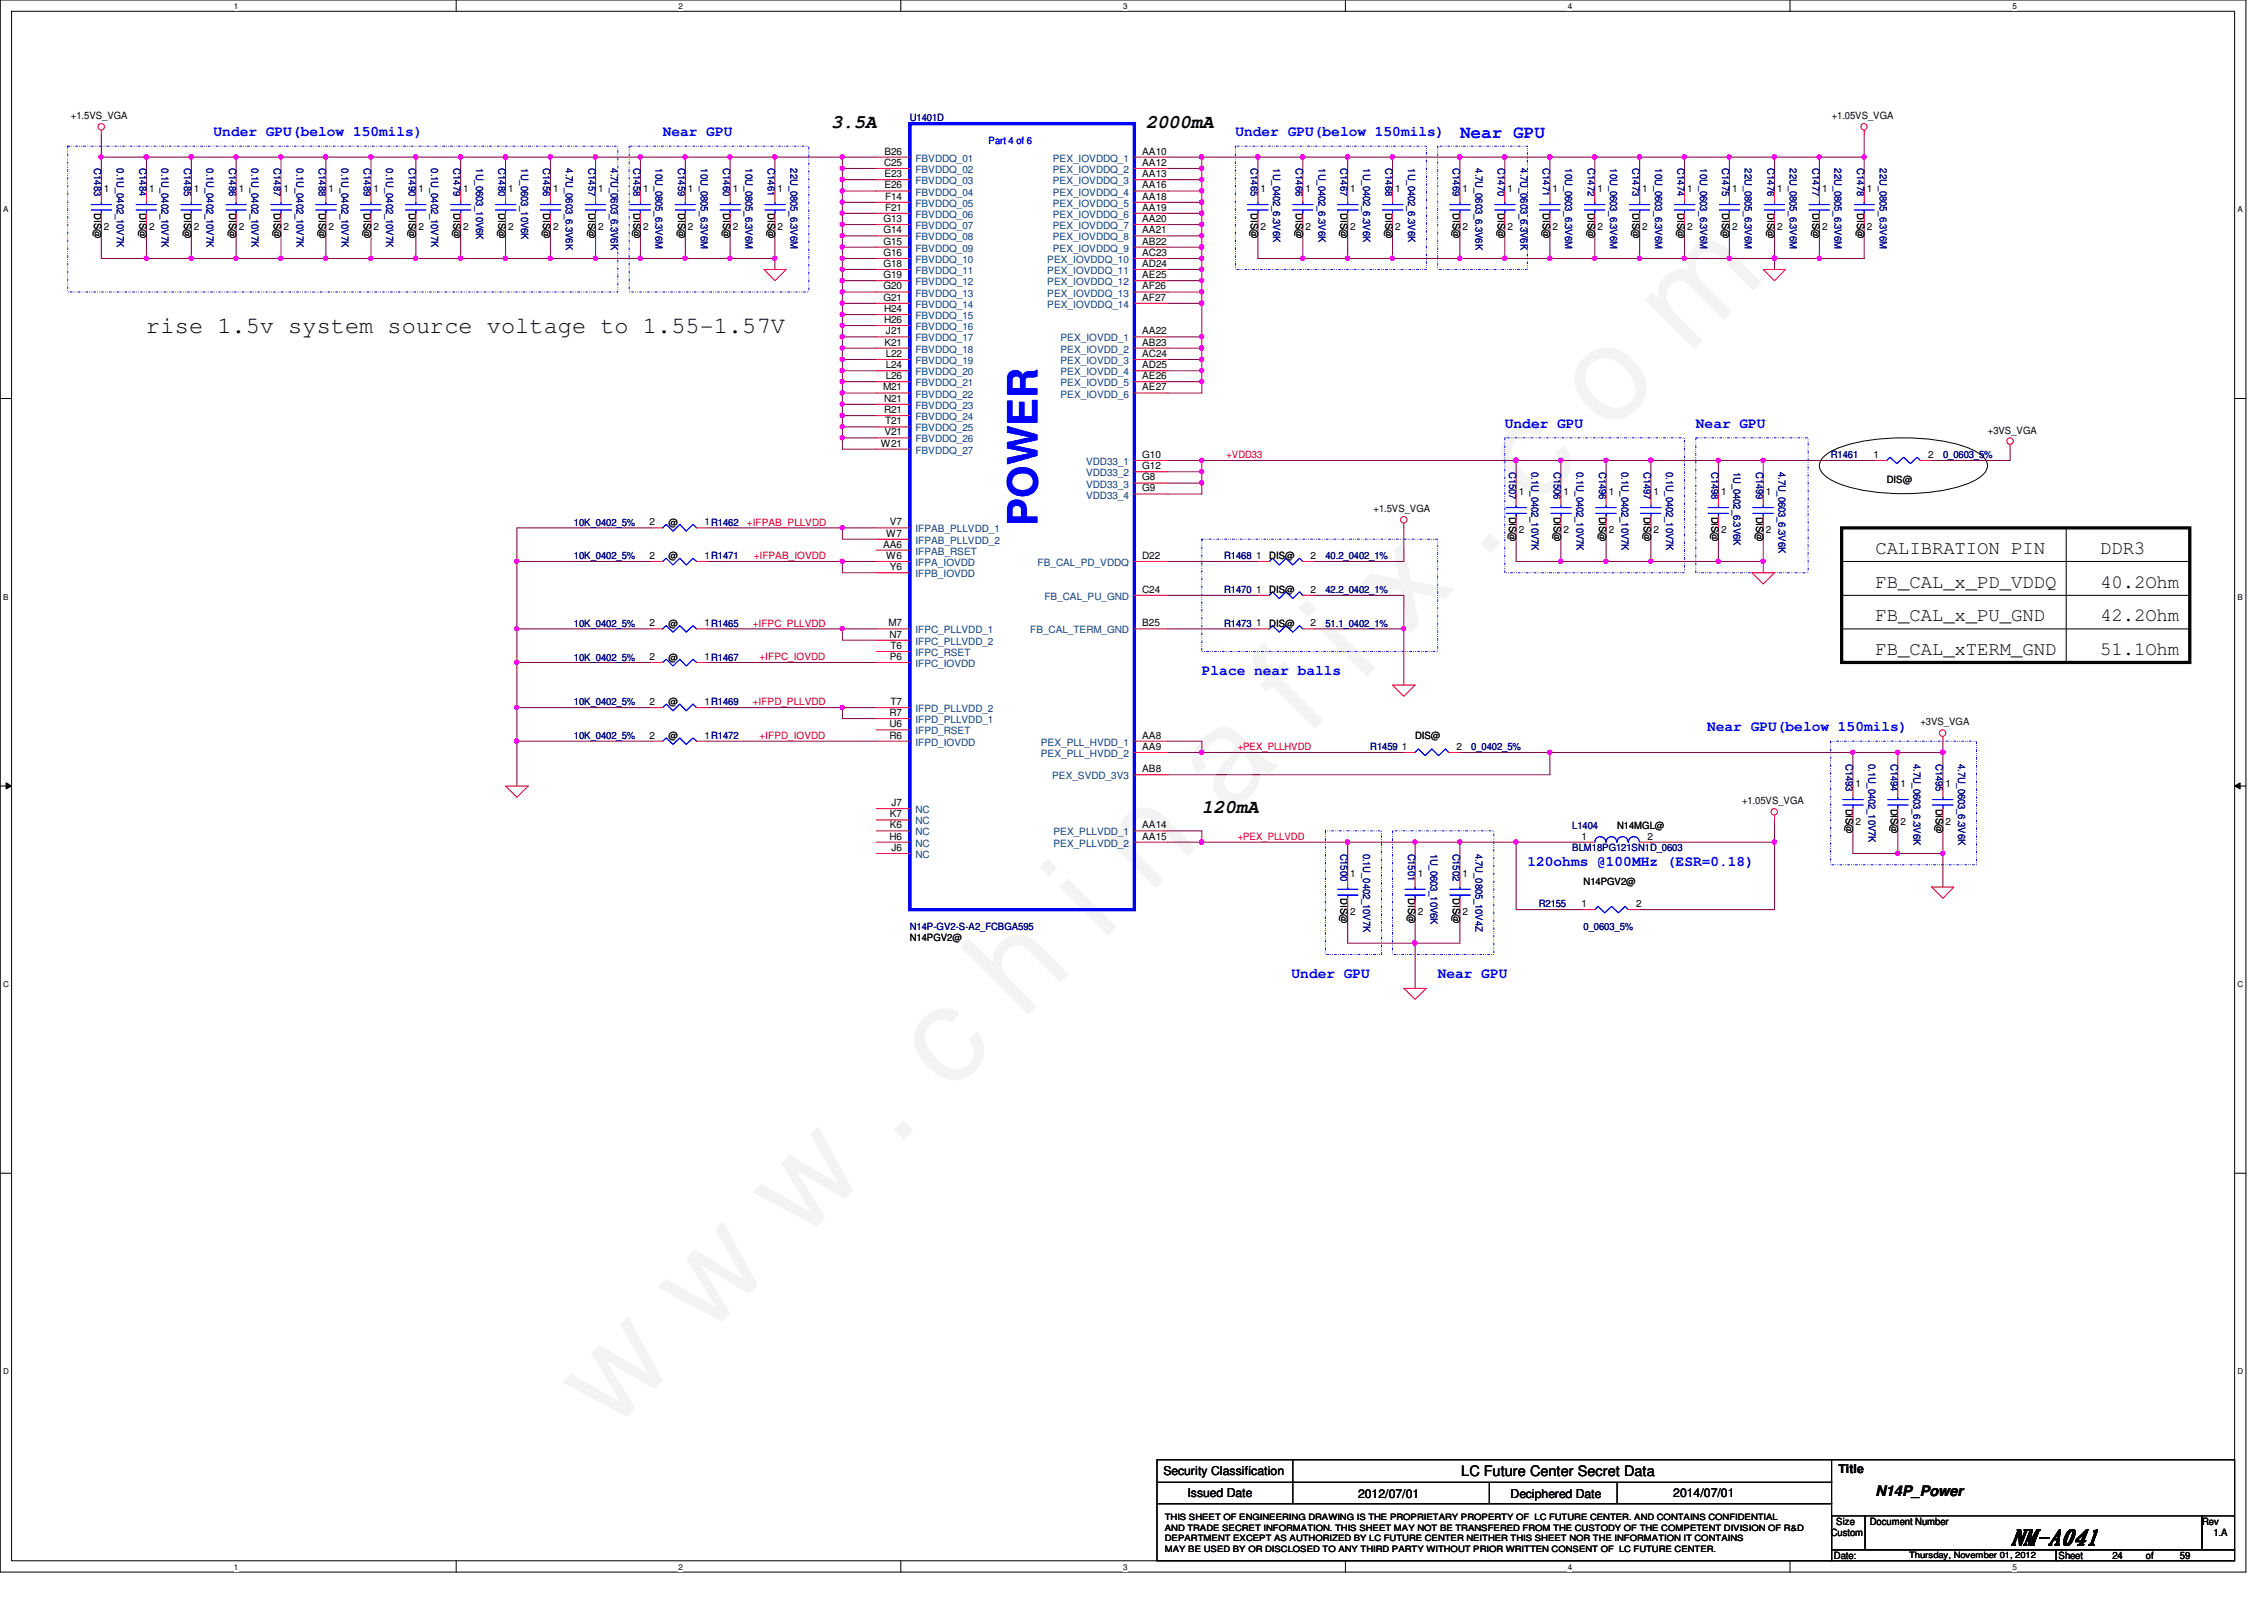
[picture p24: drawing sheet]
<svg xmlns="http://www.w3.org/2000/svg" width="297mm" height="210mm" viewBox="0 0 297 210" stroke-linecap="round" stroke-linejoin="round" font-family="sans-serif">
<defs><g id="words">
<text font-size="17.6" fill="#f0f" x="80.1" y="188" transform="rotate(-45 80.1 188)">w w w . c h i n a f i x . c o m</text>
<text font-size="5.4" fill="#00f" x="136.1" y="69" transform="rotate(-90 136.1 69)">POWER</text>
<text font-size="3.1" x="19.2" y="43.7">rise 1.5v system source voltage to 1.55-1.57V</text>
<text font-size="2.8" x="263.7" y="202.7">NM-A041</text>
<g font-size="2.5">
<text x="109" y="16.8">3.5A</text>
<text x="150.3" y="16.8">2000mA</text>
<text x="246.1" y="72.7">CALIBRATION PIN</text>
<text x="246.1" y="77.1">FB_CAL_x_PD_VDDQ</text>
<text x="275.5" y="72.7">DDR3</text>
<text x="275.5" y="77.1">40.2Ohm</text>
<text x="246.1" y="81.5">FB_CAL_x_PU_GND</text>
<text x="275.5" y="81.5">42.2Ohm</text>
<text x="246.1" y="86">FB_CAL_xTERM_GND</text>
<text x="275.5" y="86">51.1Ohm</text>
<text x="157.7" y="106.7">120mA</text>
</g>
<text font-size="2.3" fill="#00f" x="191.6" y="18.1">Near GPU</text>
<g font-size="1.9" fill="#00f">
<text x="28" y="17.8">Under GPU(below 150mils)</text>
<text x="86.9" y="17.8">Near GPU</text>
<text x="162.1" y="17.8">Under GPU(below 150mils)</text>
<text x="197.4" y="56.1">Under GPU</text>
<text x="222.5" y="56.1">Near GPU</text>
<text x="157.7" y="88.5">Place near balls</text>
<text x="224" y="95.9">Near GPU(below 150mils)</text>
<text x="200.4" y="113.6">120ohms @100MHz (ESR=0.18)</text>
<text x="169.5" y="128.3">Under GPU</text>
<text x="188.6" y="128.3">Near GPU</text>
</g>
<g font-size="1.9">
<text x="191.7" y="193.7">LC Future Center Secret Data</text>
<text x="246.1" y="196.2">N14P_Power</text>
</g>
<g font-size="1.6">
<text x="152.7" y="193.5">Security Classification</text>
<text x="155.8" y="196.3">Issued Date</text>
<text x="178.2" y="196.5">2012/07/01</text>
<text x="198.2" y="196.5">Deciphered Date</text>
<text x="219.5" y="196.3">2014/07/01</text>
<text x="241.2" y="193.2">Title</text>
</g>
<g font-size="1.3">
<text x="9.3" y="15.6">+1.5VS_VGA</text>
<text x="240.3" y="15.6">+1.05VS_VGA</text>
<text x="116" y="21.8">C25</text>
<text x="116" y="20.3">B26</text>
<text x="116" y="23.2">E23</text>
<text x="149.9" y="20.3">AA10</text>
<text x="149.9" y="21.8">AA12</text>
<text x="149.9" y="23.2">AA13</text>
<text x="12.4" y="28" transform="rotate(90 12.4 28)">DIS@</text>
<text x="13.6" y="25.2">1</text>
<text x="18.3" y="28" transform="rotate(90 18.3 28)">DIS@</text>
<text x="19.6" y="25.2">1</text>
<text x="24.2" y="28" transform="rotate(90 24.2 28)">DIS@</text>
<text x="25.4" y="25.2">1</text>
<text x="30.1" y="28" transform="rotate(90 30.1 28)">DIS@</text>
<text x="31.3" y="25.2">1</text>
<text x="35.9" y="28" transform="rotate(90 35.9 28)">DIS@</text>
<text x="37.2" y="25.2">1</text>
<text x="41.8" y="28" transform="rotate(90 41.8 28)">DIS@</text>
<text x="43.1" y="25.2">1</text>
<text x="47.7" y="28" transform="rotate(90 47.7 28)">DIS@</text>
<text x="49" y="25.2">1</text>
<text x="53.6" y="28" transform="rotate(90 53.6 28)">DIS@</text>
<text x="54.9" y="25.2">1</text>
<text x="59.5" y="28" transform="rotate(90 59.5 28)">DIS@</text>
<text x="60.8" y="25.2">1</text>
<text x="65.4" y="28" transform="rotate(90 65.4 28)">DIS@</text>
<text x="66.7" y="25.2">1</text>
<text x="71.3" y="28" transform="rotate(90 71.3 28)">DIS@</text>
<text x="72.6" y="25.2">1</text>
<text x="77.2" y="28" transform="rotate(90 77.2 28)">DIS@</text>
<text x="78.5" y="25.2">1</text>
<text x="83.1" y="28" transform="rotate(90 83.1 28)">DIS@</text>
<text x="84.4" y="25.2">1</text>
<text x="89" y="28" transform="rotate(90 89 28)">DIS@</text>
<text x="90.3" y="25.2">1</text>
<text x="94.9" y="28" transform="rotate(90 94.9 28)">DIS@</text>
<text x="96.1" y="25.2">1</text>
<text x="100.7" y="28" transform="rotate(90 100.7 28)">DIS@</text>
<text x="102" y="25.2">1</text>
<text x="115.9" y="29.1">G13</text>
<text x="116" y="24.7">E26</text>
<text x="116.1" y="26.2">F14</text>
<text x="116.1" y="27.6">F21</text>
<text x="149.9" y="24.7">AA16</text>
<text x="149.9" y="26.2">AA18</text>
<text x="149.9" y="27.6">AA19</text>
<text x="149.9" y="29.1">AA20</text>
<text x="164.1" y="28" transform="rotate(90 164.1 28)">DIS@</text>
<text x="165.4" y="25.2">1</text>
<text x="170" y="28" transform="rotate(90 170 28)">DIS@</text>
<text x="171.3" y="25.2">1</text>
<text x="175.9" y="28" transform="rotate(90 175.9 28)">DIS@</text>
<text x="177.2" y="25.2">1</text>
<text x="181.8" y="28" transform="rotate(90 181.8 28)">DIS@</text>
<text x="183" y="25.2">1</text>
<text x="190.6" y="28" transform="rotate(90 190.6 28)">DIS@</text>
<text x="191.9" y="25.2">1</text>
<text x="196.5" y="28" transform="rotate(90 196.5 28)">DIS@</text>
<text x="197.8" y="25.2">1</text>
<text x="202.4" y="28" transform="rotate(90 202.4 28)">DIS@</text>
<text x="203.7" y="25.2">1</text>
<text x="208.3" y="28" transform="rotate(90 208.3 28)">DIS@</text>
<text x="209.6" y="25.2">1</text>
<text x="214.2" y="28" transform="rotate(90 214.2 28)">DIS@</text>
<text x="215.5" y="25.2">1</text>
<text x="220.1" y="28" transform="rotate(90 220.1 28)">DIS@</text>
<text x="221.4" y="25.2">1</text>
<text x="226" y="28" transform="rotate(90 226 28)">DIS@</text>
<text x="227.2" y="25.2">1</text>
<text x="231.9" y="28" transform="rotate(90 231.9 28)">DIS@</text>
<text x="233.2" y="25.2">1</text>
<text x="237.8" y="28" transform="rotate(90 237.8 28)">DIS@</text>
<text x="239.1" y="25.2">1</text>
<text x="243.7" y="28" transform="rotate(90 243.7 28)">DIS@</text>
<text x="244.9" y="25.2">1</text>
<text x="13.6" y="30.2">2</text>
<text x="19.6" y="30.2">2</text>
<text x="25.4" y="30.2">2</text>
<text x="31.3" y="30.2">2</text>
<text x="37.2" y="30.2">2</text>
<text x="43.1" y="30.2">2</text>
<text x="49" y="30.2">2</text>
<text x="54.9" y="30.2">2</text>
<text x="60.8" y="30.2">2</text>
<text x="66.7" y="30.2">2</text>
<text x="72.6" y="30.2">2</text>
<text x="78.5" y="30.2">2</text>
<text x="84.4" y="30.2">2</text>
<text x="90.3" y="30.2">2</text>
<text x="96.1" y="30.2">2</text>
<text x="102" y="30.2">2</text>
<text x="115.9" y="30.6">G14</text>
<text x="115.9" y="32.1">G15</text>
<text x="115.9" y="33.6">G16</text>
<text x="115.9" y="35">G18</text>
<text x="149.9" y="30.6">AA21</text>
<text x="149.9" y="32.1">AB22</text>
<text x="149.9" y="33.6">AC23</text>
<text x="149.9" y="35">AD24</text>
<text x="165.4" y="30.2">2</text>
<text x="171.3" y="30.2">2</text>
<text x="177.2" y="30.2">2</text>
<text x="183" y="30.2">2</text>
<text x="191.9" y="30.2">2</text>
<text x="197.8" y="30.2">2</text>
<text x="203.7" y="30.2">2</text>
<text x="209.6" y="30.2">2</text>
<text x="215.5" y="30.2">2</text>
<text x="221.4" y="30.2">2</text>
<text x="227.2" y="30.2">2</text>
<text x="233.2" y="30.2">2</text>
<text x="239.1" y="30.2">2</text>
<text x="244.9" y="30.2">2</text>
<text x="115.9" y="36.5">G19</text>
<text x="115.9" y="38">G20</text>
<text x="115.9" y="39.5">G21</text>
<text x="116" y="40.9">H24</text>
<text x="149.9" y="36.5">AE25</text>
<text x="149.9" y="38">AF26</text>
<text x="149.9" y="39.5">AF27</text>
<text x="116" y="42.4">H26</text>
<text x="116" y="45.3">K21</text>
<text x="116.2" y="46.8">L22</text>
<text x="116.2" y="43.9">J21</text>
<text x="149.9" y="43.9">AA22</text>
<text x="149.9" y="45.3">AB23</text>
<text x="149.9" y="46.8">AC24</text>
<text x="115.9" y="51.2">M21</text>
<text x="116" y="52.7">N21</text>
<text x="116.2" y="48.3">L24</text>
<text x="116.2" y="49.7">L26</text>
<text x="149.9" y="48.3">AD25</text>
<text x="149.9" y="49.7">AE26</text>
<text x="149.9" y="51.2">AE27</text>
<text x="115.6" y="58.6">W21</text>
<text x="116" y="54.2">R21</text>
<text x="116" y="57.1">V21</text>
<text x="116.1" y="55.7">T21</text>
<text x="260.8" y="56.9">+3VS_VGA</text>
<text x="149.9" y="60.1">G10</text>
<text x="149.9" y="61.6">G12</text>
<text x="149.9" y="63">G8</text>
<text x="149.9" y="64.5">G9</text>
<text x="199.3" y="65">1</text>
<text x="205.1" y="65">1</text>
<text x="211.1" y="65">1</text>
<text x="217" y="65">1</text>
<text x="225.8" y="65">1</text>
<text x="231.7" y="65">1</text>
<text x="245.8" y="60.1">1</text>
<text x="247.6" y="63.4">DIS@</text>
<text x="253" y="60.1">2</text>
<text x="85.2" y="68.9">2</text>
<text x="87.7" y="69">@</text>
<text x="92.4" y="68.9">1R1462</text>
<text x="115.9" y="71.8">AA6</text>
<text x="116.3" y="70.4">W7</text>
<text x="116.8" y="68.9">V7</text>
<text x="180.2" y="67.2">+1.5VS_VGA</text>
<text x="198" y="67.8" transform="rotate(90 198 67.8)">DIS@</text>
<text x="199.3" y="70">2</text>
<text x="203.9" y="67.8" transform="rotate(90 203.9 67.8)">DIS@</text>
<text x="205.1" y="70">2</text>
<text x="209.8" y="67.8" transform="rotate(90 209.8 67.8)">DIS@</text>
<text x="211.1" y="70">2</text>
<text x="215.7" y="67.8" transform="rotate(90 215.7 67.8)">DIS@</text>
<text x="217" y="70">2</text>
<text x="224.5" y="67.8" transform="rotate(90 224.5 67.8)">DIS@</text>
<text x="225.8" y="70">2</text>
<text x="230.4" y="67.8" transform="rotate(90 230.4 67.8)">DIS@</text>
<text x="231.7" y="70">2</text>
<text x="85.2" y="73.3">2</text>
<text x="87.7" y="73.4">@</text>
<text x="92.4" y="73.3">1R1471</text>
<text x="116.3" y="73.3">W6</text>
<text x="116.8" y="74.8">Y6</text>
<text x="149.9" y="77.8">C24</text>
<text x="149.9" y="73.3">D22</text>
<text x="164.8" y="77.8">1</text>
<text x="164.8" y="73.3">1</text>
<text x="166.5" y="77.8">DIS@</text>
<text x="166.5" y="73.4">DIS@</text>
<text x="172" y="77.8">2</text>
<text x="172" y="73.3">2</text>
<text x="85.2" y="82.2">2</text>
<text x="87.7" y="82.2">@</text>
<text x="92.4" y="82.2">1R1465</text>
<text x="116.6" y="82.2">M7</text>
<text x="116.7" y="83.7">N7</text>
<text x="149.9" y="82.2">B25</text>
<text x="164.8" y="82.2">1</text>
<text x="166.5" y="82.2">DIS@</text>
<text x="172" y="82.2">2</text>
<text x="85.2" y="86.6">2</text>
<text x="87.7" y="86.7">@</text>
<text x="92.4" y="86.6">1R1467</text>
<text x="116.8" y="86.6">P6</text>
<text x="116.8" y="85.1">T6</text>
<text x="85.2" y="92.5">2</text>
<text x="87.7" y="92.5">@</text>
<text x="92.4" y="92.5">1R1469</text>
<text x="116.7" y="93.9">R7</text>
<text x="116.7" y="95.4">U6</text>
<text x="116.8" y="92.5">T7</text>
<text x="252" y="95.2">+3VS_VGA</text>
<text x="85.2" y="96.9">2</text>
<text x="87.7" y="96.9">@</text>
<text x="92.4" y="96.9">1R1472</text>
<text x="116.7" y="96.9">R6</text>
<text x="149.9" y="96.9">AA8</text>
<text x="149.9" y="98.4">AA9</text>
<text x="149.9" y="101.3">AB8</text>
<text x="183.9" y="98.4">1</text>
<text x="185.7" y="96.9">DIS@</text>
<text x="191.1" y="98.4">2</text>
<text x="116.8" y="107.2">K7</text>
<text x="117" y="105.7">J7</text>
<text x="228.6" y="105.5">+1.05VS_VGA</text>
<text x="242.2" y="106.1" transform="rotate(90 242.2 106.1)">DIS@</text>
<text x="243.5" y="103.3">1</text>
<text x="248.1" y="106.1" transform="rotate(90 248.1 106.1)">DIS@</text>
<text x="249.3" y="103.3">1</text>
<text x="254" y="106.1" transform="rotate(90 254 106.1)">DIS@</text>
<text x="255.3" y="103.3">1</text>
<text x="116.7" y="110.2">H6</text>
<text x="116.8" y="108.7">K6</text>
<text x="117" y="111.6">J6</text>
<text x="149.9" y="108.7">AA14</text>
<text x="149.9" y="110.2">AA15</text>
<text x="207.5" y="110.2">1</text>
<text x="212.2" y="108.8">N14MGL@</text>
<text x="216.2" y="110.2">2</text>
<text x="243.5" y="108.3">2</text>
<text x="249.3" y="108.3">2</text>
<text x="255.3" y="108.3">2</text>
<text x="175.9" y="117.9" transform="rotate(90 175.9 117.9)">DIS@</text>
<text x="177.2" y="115.1">1</text>
<text x="184.7" y="117.9" transform="rotate(90 184.7 117.9)">DIS@</text>
<text x="186" y="115.1">1</text>
<text x="190.6" y="117.9" transform="rotate(90 190.6 117.9)">DIS@</text>
<text x="191.9" y="115.1">1</text>
<text x="207.5" y="119">1</text>
<text x="207.8" y="116.1">N14PGV2@</text>
<text x="214.7" y="119">2</text>
<text x="119.4" y="123.5">N14PGV2@</text>
<text x="177.2" y="120.1">2</text>
<text x="186" y="120.1">2</text>
<text x="191.9" y="120.1">2</text>
<text x="240.2" y="201.5">Custom</text>
<text x="240.9" y="200.1">Size</text>
<text x="245.3" y="200.1">Document Number</text>
<text x="288.9" y="200.1">Rev</text>
<text x="290.4" y="201.5">1.A</text>
<text x="240.6" y="204.5">Date:</text>
<text x="270.1" y="204.5">Sheet</text>
<text x="277.2" y="204.5">24</text>
<text x="281.6" y="204.5">of</text>
<text x="286" y="204.5">59</text>
</g>
<g font-size="1.3" fill="#000080">
<text x="119.4" y="15.9">U1401D</text>
<text x="12.4" y="22.1" transform="rotate(90 12.4 22.1)">C1483</text>
<text x="15.3" y="22.1" transform="rotate(90 15.3 22.1)">0.1U_0402_10V7K</text>
<text x="18.3" y="22.1" transform="rotate(90 18.3 22.1)">C1484</text>
<text x="21.2" y="22.1" transform="rotate(90 21.2 22.1)">0.1U_0402_10V7K</text>
<text x="24.2" y="22.1" transform="rotate(90 24.2 22.1)">C1485</text>
<text x="27.1" y="22.1" transform="rotate(90 27.1 22.1)">0.1U_0402_10V7K</text>
<text x="30.1" y="22.1" transform="rotate(90 30.1 22.1)">C1486</text>
<text x="33" y="22.1" transform="rotate(90 33 22.1)">0.1U_0402_10V7K</text>
<text x="35.9" y="22.1" transform="rotate(90 35.9 22.1)">C1487</text>
<text x="38.9" y="22.1" transform="rotate(90 38.9 22.1)">0.1U_0402_10V7K</text>
<text x="41.8" y="22.1" transform="rotate(90 41.8 22.1)">C1488</text>
<text x="44.8" y="22.1" transform="rotate(90 44.8 22.1)">0.1U_0402_10V7K</text>
<text x="47.7" y="22.1" transform="rotate(90 47.7 22.1)">C1489</text>
<text x="50.7" y="22.1" transform="rotate(90 50.7 22.1)">0.1U_0402_10V7K</text>
<text x="53.6" y="22.1" transform="rotate(90 53.6 22.1)">C1490</text>
<text x="56.6" y="22.1" transform="rotate(90 56.6 22.1)">0.1U_0402_10V7K</text>
<text x="59.5" y="22.1" transform="rotate(90 59.5 22.1)">C1479</text>
<text x="62.5" y="22.1" transform="rotate(90 62.5 22.1)">1U_0603_10V6K</text>
<text x="65.4" y="22.1" transform="rotate(90 65.4 22.1)">C1480</text>
<text x="68.4" y="22.1" transform="rotate(90 68.4 22.1)">1U_0603_10V6K</text>
<text x="71.3" y="22.1" transform="rotate(90 71.3 22.1)">C1456</text>
<text x="74.2" y="22.1" transform="rotate(90 74.2 22.1)">4.7U_0603_6.3V6K</text>
<text x="77.2" y="22.1" transform="rotate(90 77.2 22.1)">C1457</text>
<text x="80.1" y="22.1" transform="rotate(90 80.1 22.1)">4.7U_0603_6.3V6K</text>
<text x="83.1" y="22.1" transform="rotate(90 83.1 22.1)">C1458</text>
<text x="86" y="22.1" transform="rotate(90 86 22.1)">10U_0805_6.3V6M</text>
<text x="89" y="22.1" transform="rotate(90 89 22.1)">C1459</text>
<text x="91.9" y="22.1" transform="rotate(90 91.9 22.1)">10U_0805_6.3V6M</text>
<text x="94.9" y="22.1" transform="rotate(90 94.9 22.1)">C1460</text>
<text x="97.8" y="22.1" transform="rotate(90 97.8 22.1)">10U_0805_6.3V6M</text>
<text x="100.7" y="22.1" transform="rotate(90 100.7 22.1)">C1461</text>
<text x="103.7" y="22.1" transform="rotate(90 103.7 22.1)">22U_0805_6.3V6M</text>
<text x="164.1" y="22.1" transform="rotate(90 164.1 22.1)">C1465</text>
<text x="167" y="22.1" transform="rotate(90 167 22.1)">1U_0402_6.3V6K</text>
<text x="170" y="22.1" transform="rotate(90 170 22.1)">C1466</text>
<text x="173" y="22.1" transform="rotate(90 173 22.1)">1U_0402_6.3V6K</text>
<text x="175.9" y="22.1" transform="rotate(90 175.9 22.1)">C1467</text>
<text x="178.9" y="22.1" transform="rotate(90 178.9 22.1)">1U_0402_6.3V6K</text>
<text x="181.8" y="22.1" transform="rotate(90 181.8 22.1)">C1468</text>
<text x="184.7" y="22.1" transform="rotate(90 184.7 22.1)">1U_0402_6.3V6K</text>
<text x="190.6" y="22.1" transform="rotate(90 190.6 22.1)">C1469</text>
<text x="193.6" y="22.1" transform="rotate(90 193.6 22.1)">4.7U_0603_6.3V6K</text>
<text x="196.5" y="22.1" transform="rotate(90 196.5 22.1)">C1470</text>
<text x="199.5" y="22.1" transform="rotate(90 199.5 22.1)">4.7U_0603_6.3V6K</text>
<text x="202.4" y="22.1" transform="rotate(90 202.4 22.1)">C1471</text>
<text x="205.4" y="22.1" transform="rotate(90 205.4 22.1)">10U_0603_6.3V6M</text>
<text x="208.3" y="22.1" transform="rotate(90 208.3 22.1)">C1472</text>
<text x="211.2" y="22.1" transform="rotate(90 211.2 22.1)">10U_0603_6.3V6M</text>
<text x="214.2" y="22.1" transform="rotate(90 214.2 22.1)">C1473</text>
<text x="217.2" y="22.1" transform="rotate(90 217.2 22.1)">10U_0603_6.3V6M</text>
<text x="220.1" y="22.1" transform="rotate(90 220.1 22.1)">C1474</text>
<text x="223.1" y="22.1" transform="rotate(90 223.1 22.1)">10U_0603_6.3V6M</text>
<text x="226" y="22.1" transform="rotate(90 226 22.1)">C1475</text>
<text x="228.9" y="22.1" transform="rotate(90 228.9 22.1)">22U_0805_6.3V6M</text>
<text x="231.9" y="22.1" transform="rotate(90 231.9 22.1)">C1476</text>
<text x="234.8" y="22.1" transform="rotate(90 234.8 22.1)">22U_0805_6.3V6M</text>
<text x="237.8" y="22.1" transform="rotate(90 237.8 22.1)">C1477</text>
<text x="240.7" y="22.1" transform="rotate(90 240.7 22.1)">22U_0805_6.3V6M</text>
<text x="243.7" y="22.1" transform="rotate(90 243.7 22.1)">C1478</text>
<text x="246.6" y="22.1" transform="rotate(90 246.6 22.1)">22U_0805_6.3V6M</text>
<text x="198" y="61.9" transform="rotate(90 198 61.9)">C1507</text>
<text x="201" y="61.9" transform="rotate(90 201 61.9)">0.1U_0402_10V7K</text>
<text x="203.9" y="61.9" transform="rotate(90 203.9 61.9)">C1506</text>
<text x="206.8" y="61.9" transform="rotate(90 206.8 61.9)">0.1U_0402_10V7K</text>
<text x="209.8" y="61.9" transform="rotate(90 209.8 61.9)">C1496</text>
<text x="212.7" y="61.9" transform="rotate(90 212.7 61.9)">0.1U_0402_10V7K</text>
<text x="215.7" y="61.9" transform="rotate(90 215.7 61.9)">C1497</text>
<text x="218.6" y="61.9" transform="rotate(90 218.6 61.9)">0.1U_0402_10V7K</text>
<text x="224.5" y="61.9" transform="rotate(90 224.5 61.9)">C1498</text>
<text x="227.5" y="61.9" transform="rotate(90 227.5 61.9)">1U_0402_6.3V6K</text>
<text x="230.4" y="61.9" transform="rotate(90 230.4 61.9)">C1499</text>
<text x="233.3" y="61.9" transform="rotate(90 233.3 61.9)">4.7U_0603_6.3V6K</text>
<text x="240.2" y="60.1">R1461</text>
<text x="254.9" y="60.1">0_0603_5%</text>
<text x="75.3" y="69">10K_0402_5%</text>
<text x="75.3" y="73.4">10K_0402_5%</text>
<text x="160.6" y="77.8">R1470</text>
<text x="160.6" y="73.4">R1468</text>
<text x="173.9" y="77.8">42.2_0402_1%</text>
<text x="173.9" y="73.4">40.2_0402_1%</text>
<text x="75.3" y="82.2">10K_0402_5%</text>
<text x="160.6" y="82.2">R1473</text>
<text x="173.9" y="82.2">51.1_0402_1%</text>
<text x="75.3" y="86.7">10K_0402_5%</text>
<text x="75.3" y="92.5">10K_0402_5%</text>
<text x="75.3" y="96.9">10K_0402_5%</text>
<text x="179.8" y="98.4">R1459</text>
<text x="193" y="98.4">0_0402_5%</text>
<text x="242.2" y="100.2" transform="rotate(90 242.2 100.2)">C1493</text>
<text x="245.1" y="100.2" transform="rotate(90 245.1 100.2)">0.1U_0402_10V7K</text>
<text x="248.1" y="100.2" transform="rotate(90 248.1 100.2)">C1494</text>
<text x="251" y="100.2" transform="rotate(90 251 100.2)">4.7U_0603_6.3V6K</text>
<text x="254" y="100.2" transform="rotate(90 254 100.2)">C1495</text>
<text x="256.9" y="100.2" transform="rotate(90 256.9 100.2)">4.7U_0603_6.3V6K</text>
<text x="175.9" y="112" transform="rotate(90 175.9 112)">C1500</text>
<text x="178.9" y="112" transform="rotate(90 178.9 112)">0.1U_0402_10V7K</text>
<text x="184.7" y="112" transform="rotate(90 184.7 112)">C1501</text>
<text x="187.7" y="112" transform="rotate(90 187.7 112)">1U_0603_10V6K</text>
<text x="190.6" y="112" transform="rotate(90 190.6 112)">C1502</text>
<text x="193.6" y="112" transform="rotate(90 193.6 112)">4.7U_0805_10V4Z</text>
<text x="206.3" y="108.8">L1404</text>
<text x="206.3" y="111.7">BLM18PG121SN1D_0603</text>
<text x="201.9" y="119">R2155</text>
<text x="119.4" y="122">N14P-GV2-S-A2_FCBGA595</text>
<text x="207.8" y="122">0_0603_5%</text>
</g>
<g font-size="1.3" fill="#004080">
<text x="120.1" y="21.2">FBVDDQ_01</text>
<text x="120.1" y="22.7">FBVDDQ_02</text>
<text x="138.1" y="21.2">PEX_IOVDDQ_1</text>
<text x="138.1" y="22.7">PEX_IOVDDQ_2</text>
<text x="120.1" y="24.2">FBVDDQ_03</text>
<text x="120.1" y="25.7">FBVDDQ_04</text>
<text x="120.1" y="27.1">FBVDDQ_05</text>
<text x="120.1" y="28.6">FBVDDQ_06</text>
<text x="138.1" y="24.2">PEX_IOVDDQ_3</text>
<text x="138.1" y="25.7">PEX_IOVDDQ_4</text>
<text x="138.1" y="27.1">PEX_IOVDDQ_5</text>
<text x="138.1" y="28.6">PEX_IOVDDQ_6</text>
<text x="120.1" y="31.5">FBVDDQ_08</text>
<text x="120.1" y="33">FBVDDQ_09</text>
<text x="120.1" y="34.5">FBVDDQ_10</text>
<text x="120.1" y="35.9">FBVDDQ_11</text>
<text x="120.1" y="30.1">FBVDDQ_07</text>
<text x="137.4" y="34.5">PEX_IOVDDQ_10</text>
<text x="137.4" y="35.9">PEX_IOVDDQ_11</text>
<text x="138.1" y="30.1">PEX_IOVDDQ_7</text>
<text x="138.1" y="31.5">PEX_IOVDDQ_8</text>
<text x="138.1" y="33">PEX_IOVDDQ_9</text>
<text x="120.1" y="37.4">FBVDDQ_12</text>
<text x="120.1" y="38.9">FBVDDQ_13</text>
<text x="120.1" y="40.4">FBVDDQ_14</text>
<text x="120.1" y="41.9">FBVDDQ_15</text>
<text x="137.4" y="37.4">PEX_IOVDDQ_12</text>
<text x="137.4" y="38.9">PEX_IOVDDQ_13</text>
<text x="137.4" y="40.4">PEX_IOVDDQ_14</text>
<text x="120.1" y="43.3">FBVDDQ_16</text>
<text x="120.1" y="44.8">FBVDDQ_17</text>
<text x="120.1" y="46.3">FBVDDQ_18</text>
<text x="120.1" y="47.8">FBVDDQ_19</text>
<text x="139.1" y="44.8">PEX_IOVDD_1</text>
<text x="139.1" y="46.3">PEX_IOVDD_2</text>
<text x="139.1" y="47.8">PEX_IOVDD_3</text>
<text x="120.1" y="49.2">FBVDDQ_20</text>
<text x="120.1" y="50.7">FBVDDQ_21</text>
<text x="120.1" y="52.2">FBVDDQ_22</text>
<text x="120.1" y="53.6">FBVDDQ_23</text>
<text x="139.1" y="49.2">PEX_IOVDD_4</text>
<text x="139.1" y="50.7">PEX_IOVDD_5</text>
<text x="139.1" y="52.2">PEX_IOVDD_6</text>
<text x="120.1" y="55.1">FBVDDQ_24</text>
<text x="120.1" y="56.6">FBVDDQ_25</text>
<text x="120.1" y="58">FBVDDQ_26</text>
<text x="120.1" y="59.5">FBVDDQ_27</text>
<text x="142.5" y="61">VDD33_1</text>
<text x="142.5" y="62.5">VDD33_2</text>
<text x="142.5" y="64">VDD33_3</text>
<text x="142.5" y="65.4">VDD33_4</text>
<text x="120.1" y="71.3">IFPAB_PLLVDD_2</text>
<text x="120.1" y="69.8">IFPAB_PLLVDD_1</text>
<text x="120.1" y="74.3">IFPA_IOVDD</text>
<text x="120.1" y="75.7">IFPB_IOVDD</text>
<text x="120.1" y="72.8">IFPAB_RSET</text>
<text x="136.1" y="74.3">FB_CAL_PD_VDDQ</text>
<text x="120.1" y="83.1">IFPC_PLLVDD_1</text>
<text x="135.2" y="83.1">FB_CAL_TERM_GND</text>
<text x="137" y="78.7">FB_CAL_PU_GND</text>
<text x="120.1" y="87.5">IFPC_IOVDD</text>
<text x="120.1" y="84.6">IFPC_PLLVDD_2</text>
<text x="120.1" y="86.1">IFPC_RSET</text>
<text x="120.1" y="94.9">IFPD_PLLVDD_1</text>
<text x="120.1" y="93.4">IFPD_PLLVDD_2</text>
<text x="120.1" y="97.8">IFPD_IOVDD</text>
<text x="120.1" y="96.4">IFPD_RSET</text>
<text x="136.6" y="97.8">PEX_PLL_HVDD_1</text>
<text x="136.6" y="99.3">PEX_PLL_HVDD_2</text>
<text x="120.1" y="106.7">NC</text>
<text x="138" y="102.2">PEX_SVDD_3V3</text>
<text x="120.1" y="111.1">NC</text>
<text x="120.1" y="108.2">NC</text>
<text x="120.1" y="109.6">NC</text>
<text x="120.1" y="112.6">NC</text>
<text x="138.2" y="109.6">PEX_PLLVDD_1</text>
<text x="138.2" y="111.1">PEX_PLLVDD_2</text>
</g>
<text font-size="1.3" fill="#00f" x="129.7" y="18.9">Part 4 of 6</text>
<g font-size="1.3" fill="#f00">
<text x="160.9" y="60.1">+VDD33</text>
<text x="98" y="69">+IFPAB_PLLVDD</text>
<text x="98.9" y="73.4">+IFPAB_IOVDD</text>
<text x="98.8" y="82.2">+IFPC_PLLVDD</text>
<text x="99.6" y="86.6">+IFPC_IOVDD</text>
<text x="98.8" y="92.5">+IFPD_PLLVDD</text>
<text x="99.6" y="96.9">+IFPD_IOVDD</text>
<text x="162.4" y="98.4">+PEX_PLLHVDD</text>
<text x="162.4" y="110.2">+PEX_PLLVDD</text>
</g>
<g font-size="1.1">
<text x="30.7" y="1.1">1</text>
<text x="89" y="1.1">2</text>
<text x="147.4" y="1.1">3</text>
<text x="205.7" y="1.1">4</text>
<text x="264" y="1.1">5</text>
<text x=".4" y="27.9">A</text>
<text x="293.6" y="27.9">A</text>
<text x=".4" y="78.7">B</text>
<text x="293.6" y="78.7">B</text>
<text x=".4" y="129.5">C</text>
<text x="293.6" y="129.5">C</text>
<text x=".4" y="180.3">D</text>
<text x="293.6" y="180.3">D</text>
<text x="152.8" y="202.2">DEPARTMENT EXCEPT AS AUTHORIZED BY LC FUTURE CENTER NEITHER THIS SHEET NOR THE INFORMATION IT CONTAINS</text>
<text x="152.8" y="203.6">MAY BE USED BY OR DISCLOSED TO ANY THIRD PARTY WITHOUT PRIOR WRITTEN CONSENT OF LC FUTURE CENTER.</text>
<text x="152.8" y="199.4">THIS SHEET OF ENGINEERING DRAWING IS THE PROPRIETARY PROPERTY OF LC FUTURE CENTER. AND CONTAINS CONFIDENTIAL</text>
<text x="152.8" y="200.8">AND TRADE SECRET INFORMATION. THIS SHEET MAY NOT BE TRANSFERED FROM THE CUSTODY OF THE COMPETENT DIVISION OF R&amp;D</text>
<text x="30.7" y="205.9">1</text>
<text x="89" y="205.9">2</text>
<text x="147.4" y="205.9">3</text>
<text x="205.7" y="205.9">4</text>
<text x="250.5" y="204.4">Thursday, November 01, 2012</text>
<text x="264" y="205.9">5</text>
</g>
</g></defs>
<path d="M0 0h294.7v206.2h-294.7zM1.5 1.5h291.7v203.3h-291.7z" fill="none" stroke="#000" stroke-width=".13"/>
<g fill="#fff">
<path d="M30.7 .2h.6v1.2h-.6z"/>
<path d="M30.7 204.9h.6v1.2h-.6z"/>
</g>
<path d="M59.9 0v1.5M59.9 204.8v1.4" fill="none" stroke="#000" stroke-width=".13"/>
<g fill="#fff">
<path d="M89 .2h.6v1.2h-.6z"/>
<path d="M89 204.9h.6v1.2h-.6z"/>
</g>
<path d="M118.2 0v1.5M118.2 204.8v1.4" fill="none" stroke="#000" stroke-width=".13"/>
<g fill="#fff">
<path d="M147.4 .2h.5v1.2h-.5z"/>
<path d="M147.4 204.9h.5v1.2h-.5z"/>
</g>
<path d="M176.5 0v1.5M176.5 204.8v1.4" fill="none" stroke="#000" stroke-width=".13"/>
<g fill="#fff">
<path d="M205.7 .2h.6v1.2h-.6z"/>
<path d="M205.7 204.9h.6v1.2h-.6z"/>
</g>
<path d="M234.9 0v1.5M234.9 204.8v1.4" fill="none" stroke="#000" stroke-width=".13"/>
<g fill="#fff">
<path d="M264 .2h.6v1.2h-.6z"/>
<path d="M264 204.9h.6v1.2h-.6z"/>
<path d="M.4 26.9h.7v1.2h-.7z"/>
<path d="M293.6 26.9h.7v1.2h-.7z"/>
<path d="M.4 77.7h.7v1.2h-.7z"/>
<path d="M293.6 77.7h.7v1.2h-.7z"/>
</g>
<path d="M0 52.3h1.5M293.2 52.3h1.5" fill="none" stroke="#000" stroke-width=".13"/>
<g fill="#fff">
<path d="M.4 128.5h.8v1.2h-.8z"/>
<path d="M293.6 128.5h.7v1.2h-.7z"/>
</g>
<path d="M0 103.1h1.5M.8 102.7l.7 .4-.7 .4zM293.2 103.1l.7-.4v.8zM293.2 103.1h1.5" fill="none" stroke="#000" stroke-width=".13"/>
<path d="M.8 102.7l.7 .4-.7 .4zM293.2 103.1l.7-.4v.8z" fill="#000"/>
<g fill="#fff">
<path d="M.4 179.3h.8v1.2h-.8z"/>
<path d="M293.6 179.3h.7v1.2h-.7z"/>
</g>
<path d="M239.2 60a7.3 7.3 0 0 1 3.3-1.7 29.2 29.2 0 0 1 15.5 .4 4.5 4.5 0 0 1 2.6 1.8 1.71 1.71 0 0 1-.9 2.1 15.3 15.3 0 0 1-6.8 2 27.3 27.3 0 0 1-11.5-1.1 4.5 4.5 0 0 1-2.6-1.9l-.1-.5 .1-.6zM241.6 78.1h45.7M241.6 73.7h45.7M271.1 69.3v17.6M241.6 82.5h45.7M0 153.9h1.5M293.2 153.9h1.5" fill="none" stroke="#000" stroke-width=".13"/>
<path d="M8.9 19.2h72.2v19.1h-72.2zM82.5 19.2h23.6v19.1h-23.6zM162.1 19.2h25v16.1h-25zM188.6 19.2h11.8v16.1h-11.8zM157.7 70.7h30.9v14.8h-30.9zM240.2 97.2h19.1v16.2h-19.1z" fill="none" stroke="#00f" stroke-width=".13" stroke-dasharray=".3 .3 0 .3 0 .3"/>
<path d="M241.6 69.3h45.7v17.6h-45.7z" fill="none" stroke="#000" stroke-width=".42"/>
<path d="M36.9 29.5v4.4h5.9" fill="none" stroke="#800040" stroke-width=".13"/>
<circle cx="36.8" cy="33.9" r=".29" fill="#f0f"/>
<circle cx="36.8" cy="33.9" r=".29" fill="none" stroke="#f0f" stroke-width=".13"/>
<path d="M19.2 29.5v4.4h5.9M36.9 20.6v4.5" fill="none" stroke="#800040" stroke-width=".13"/>
<circle cx="19.2" cy="33.9" r=".29" fill="#f0f"/>
<circle cx="19.2" cy="33.9" r=".29" fill="none" stroke="#f0f" stroke-width=".13"/>
<path d="M54.6 20.6v4.5M72.2 25.1v-4.5h5.9v4.5" fill="none" stroke="#800040" stroke-width=".13"/>
<circle cx="72.2" cy="20.6" r=".29" fill="#f0f"/>
<circle cx="72.2" cy="20.6" r=".29" fill="none" stroke="#f0f" stroke-width=".13"/>
<path d="M110.5 20.6h4.5" fill="none" stroke="#800040" stroke-width=".13"/>
<circle cx="110.5" cy="20.6" r=".29" fill="#f0f"/>
<circle cx="110.5" cy="20.6" r=".29" fill="none" stroke="#f0f" stroke-width=".13"/>
<path d="M110.5 20.6v1.5h4.5M110.5 22.1v1.5h4.5" fill="none" stroke="#800040" stroke-width=".13"/>
<circle cx="110.5" cy="22.1" r=".29" fill="#f0f"/>
<circle cx="110.5" cy="22.1" r=".29" fill="none" stroke="#f0f" stroke-width=".13"/>
<path d="M110.5 23.6v1.5h4.5" fill="none" stroke="#800040" stroke-width=".13"/>
<circle cx="110.5" cy="23.6" r=".29" fill="#f0f"/>
<circle cx="110.5" cy="23.6" r=".29" fill="none" stroke="#f0f" stroke-width=".13"/>
<path d="M13.3 17.7v2.9M89.9 20.6h5.9v4.5" fill="none" stroke="#800040" stroke-width=".13"/>
<circle cx="89.9" cy="20.6" r=".29" fill="#f0f"/>
<circle cx="89.9" cy="20.6" r=".29" fill="none" stroke="#f0f" stroke-width=".13"/>
<path d="M101.7 20.6v4.5" fill="none" stroke="#800040" stroke-width=".13"/>
<circle cx="101.6" cy="20.6" r=".29" fill="#f0f"/>
<circle cx="101.6" cy="20.6" r=".29" fill="none" stroke="#f0f" stroke-width=".13"/>
<path d="M95.8 20.6h5.9" fill="none" stroke="#800040" stroke-width=".13"/>
<circle cx="95.8" cy="20.6" r=".29" fill="#f0f"/>
<circle cx="95.8" cy="20.6" r=".29" fill="none" stroke="#f0f" stroke-width=".13"/>
<path d="M78.1 20.6h5.9v4.5" fill="none" stroke="#800040" stroke-width=".13"/>
<circle cx="78.1" cy="20.6" r=".29" fill="#f0f"/>
<circle cx="78.1" cy="20.6" r=".29" fill="none" stroke="#f0f" stroke-width=".13"/>
<path d="M84 20.6h5.9v4.5" fill="none" stroke="#800040" stroke-width=".13"/>
<circle cx="84" cy="20.6" r=".29" fill="#f0f"/>
<circle cx="84" cy="20.6" r=".29" fill="none" stroke="#f0f" stroke-width=".13"/>
<path d="M66.3 20.6v4.5M101.7 20.6h8.8" fill="none" stroke="#800040" stroke-width=".13"/>
<circle cx="66.3" cy="20.6" r=".29" fill="#f0f"/>
<circle cx="66.3" cy="20.6" r=".29" fill="none" stroke="#f0f" stroke-width=".13"/>
<path d="M60.4 20.6h5.9" fill="none" stroke="#800040" stroke-width=".13"/>
<circle cx="60.4" cy="20.6" r=".29" fill="#f0f"/>
<circle cx="60.4" cy="20.6" r=".29" fill="none" stroke="#f0f" stroke-width=".13"/>
<path d="M42.8 29.5v4.4h5.9" fill="none" stroke="#800040" stroke-width=".13"/>
<circle cx="42.7" cy="33.9" r=".29" fill="#f0f"/>
<circle cx="42.7" cy="33.9" r=".29" fill="none" stroke="#f0f" stroke-width=".13"/>
<path d="M13.3 29.5v4.4h5.9M19.2 20.6h5.9M31 20.6v4.5" fill="none" stroke="#800040" stroke-width=".13"/>
<circle cx="19.2" cy="20.6" r=".29" fill="#f0f"/>
<circle cx="19.2" cy="20.6" r=".29" fill="none" stroke="#f0f" stroke-width=".13"/>
<path d="M31 20.6h5.9" fill="none" stroke="#800040" stroke-width=".13"/>
<circle cx="31" cy="20.6" r=".29" fill="#f0f"/>
<circle cx="31" cy="20.6" r=".29" fill="none" stroke="#f0f" stroke-width=".13"/>
<path d="M36.9 20.6h5.9" fill="none" stroke="#800040" stroke-width=".13"/>
<circle cx="36.8" cy="20.6" r=".29" fill="#f0f"/>
<circle cx="36.8" cy="20.6" r=".29" fill="none" stroke="#f0f" stroke-width=".13"/>
<path d="M42.8 20.6h5.9" fill="none" stroke="#800040" stroke-width=".13"/>
<circle cx="42.7" cy="20.6" r=".29" fill="#f0f"/>
<circle cx="42.7" cy="20.6" r=".29" fill="none" stroke="#f0f" stroke-width=".13"/>
<path d="M13.3 20.6h5.9" fill="none" stroke="#800040" stroke-width=".13"/>
<circle cx="13.3" cy="20.6" r=".29" fill="#f0f"/>
<circle cx="13.3" cy="20.6" r=".29" fill="none" stroke="#f0f" stroke-width=".13"/>
<path d="M25.1 20.6h5.9" fill="none" stroke="#800040" stroke-width=".13"/>
<circle cx="25.1" cy="20.6" r=".29" fill="#f0f"/>
<circle cx="25.1" cy="20.6" r=".29" fill="none" stroke="#f0f" stroke-width=".13"/>
<path d="M48.7 20.6h5.9" fill="none" stroke="#800040" stroke-width=".13"/>
<circle cx="48.6" cy="20.6" r=".29" fill="#f0f"/>
<circle cx="48.6" cy="20.6" r=".29" fill="none" stroke="#f0f" stroke-width=".13"/>
<path d="M54.6 20.6h5.8" fill="none" stroke="#800040" stroke-width=".13"/>
<circle cx="60.4" cy="20.6" r=".29" fill="#f0f"/>
<circle cx="60.4" cy="20.6" r=".29" fill="none" stroke="#f0f" stroke-width=".13"/>
<circle cx="54.5" cy="20.6" r=".29" fill="#f0f"/>
<circle cx="54.5" cy="20.6" r=".29" fill="none" stroke="#f0f" stroke-width=".13"/>
<path d="M66.3 20.6h5.9" fill="none" stroke="#800040" stroke-width=".13"/>
<circle cx="66.3" cy="20.6" r=".29" fill="#f0f"/>
<circle cx="66.3" cy="20.6" r=".29" fill="none" stroke="#f0f" stroke-width=".13"/>
<path d="M66.3 29.5v4.4" fill="none" stroke="#800040" stroke-width=".13"/>
<circle cx="66.3" cy="33.9" r=".29" fill="#f0f"/>
<circle cx="66.3" cy="33.9" r=".29" fill="none" stroke="#f0f" stroke-width=".13"/>
<path d="M25.1 29.5v4.4h5.9M66.3 33.9h5.9" fill="none" stroke="#800040" stroke-width=".13"/>
<circle cx="25.1" cy="33.9" r=".29" fill="#f0f"/>
<circle cx="25.1" cy="33.9" r=".29" fill="none" stroke="#f0f" stroke-width=".13"/>
<path d="M48.7 20.6v4.5M48.7 29.5v4.4h5.9M60.4 20.6v4.5" fill="none" stroke="#800040" stroke-width=".13"/>
<circle cx="48.6" cy="33.9" r=".29" fill="#f0f"/>
<circle cx="48.6" cy="33.9" r=".29" fill="none" stroke="#f0f" stroke-width=".13"/>
<path d="M25.1 20.6v4.5" fill="none" stroke="#800040" stroke-width=".13"/>
<circle cx="25.1" cy="20.6" r=".29" fill="#f0f"/>
<circle cx="25.1" cy="20.6" r=".29" fill="none" stroke="#f0f" stroke-width=".13"/>
<path d="M31 29.5v4.4h5.9" fill="none" stroke="#800040" stroke-width=".13"/>
<circle cx="31" cy="33.9" r=".29" fill="#f0f"/>
<circle cx="31" cy="33.9" r=".29" fill="none" stroke="#f0f" stroke-width=".13"/>
<path d="M13.3 20.6v4.5M42.8 20.6v4.5M54.6 29.5v4.4M60.4 29.5v4.4" fill="none" stroke="#800040" stroke-width=".13"/>
<circle cx="60.4" cy="33.9" r=".29" fill="#f0f"/>
<circle cx="60.4" cy="33.9" r=".29" fill="none" stroke="#f0f" stroke-width=".13"/>
<path d="M19.2 20.6v4.5" fill="none" stroke="#800040" stroke-width=".13"/>
<circle cx="19.2" cy="20.6" r=".29" fill="#f0f"/>
<circle cx="19.2" cy="20.6" r=".29" fill="none" stroke="#f0f" stroke-width=".13"/>
<path d="M232.8 20.6h5.9v4.5" fill="none" stroke="#800040" stroke-width=".13"/>
<circle cx="232.8" cy="20.6" r=".29" fill="#f0f"/>
<circle cx="232.8" cy="20.6" r=".29" fill="none" stroke="#f0f" stroke-width=".13"/>
<path d="M157.7 23.6v1.5" fill="none" stroke="#800040" stroke-width=".13"/>
<circle cx="157.7" cy="23.6" r=".29" fill="#f0f"/>
<circle cx="157.7" cy="23.6" r=".29" fill="none" stroke="#f0f" stroke-width=".13"/>
<path d="M226.9 20.6h5.9v4.5" fill="none" stroke="#800040" stroke-width=".13"/>
<circle cx="226.9" cy="20.6" r=".29" fill="#f0f"/>
<circle cx="226.9" cy="20.6" r=".29" fill="none" stroke="#f0f" stroke-width=".13"/>
<path d="M244.6 17.7v2.9M221 20.6h5.9v4.5" fill="none" stroke="#800040" stroke-width=".13"/>
<circle cx="221" cy="20.6" r=".29" fill="#f0f"/>
<circle cx="221" cy="20.6" r=".29" fill="none" stroke="#f0f" stroke-width=".13"/>
<path d="M215.1 20.6h5.9v4.5" fill="none" stroke="#800040" stroke-width=".13"/>
<circle cx="215.1" cy="20.6" r=".29" fill="#f0f"/>
<circle cx="215.1" cy="20.6" r=".29" fill="none" stroke="#f0f" stroke-width=".13"/>
<path d="M182.7 20.6h8.8" fill="none" stroke="#800040" stroke-width=".13"/>
<circle cx="191.5" cy="20.6" r=".29" fill="#f0f"/>
<circle cx="191.5" cy="20.6" r=".29" fill="none" stroke="#f0f" stroke-width=".13"/>
<path d="M165 20.6v4.5" fill="none" stroke="#800040" stroke-width=".13"/>
<circle cx="165" cy="20.6" r=".29" fill="#f0f"/>
<circle cx="165" cy="20.6" r=".29" fill="none" stroke="#f0f" stroke-width=".13"/>
<path d="M165 20.6h5.9" fill="none" stroke="#800040" stroke-width=".13"/>
<circle cx="170.9" cy="20.6" r=".29" fill="#f0f"/>
<circle cx="170.9" cy="20.6" r=".29" fill="none" stroke="#f0f" stroke-width=".13"/>
<path d="M170.9 25.1v-4.5h5.9v4.5" fill="none" stroke="#800040" stroke-width=".13"/>
<circle cx="170.9" cy="20.6" r=".29" fill="#f0f"/>
<circle cx="170.9" cy="20.6" r=".29" fill="none" stroke="#f0f" stroke-width=".13"/>
<path d="M182.7 20.6v4.5" fill="none" stroke="#800040" stroke-width=".13"/>
<circle cx="182.7" cy="20.6" r=".29" fill="#f0f"/>
<circle cx="182.7" cy="20.6" r=".29" fill="none" stroke="#f0f" stroke-width=".13"/>
<path d="M176.8 20.6h5.9" fill="none" stroke="#800040" stroke-width=".13"/>
<circle cx="176.8" cy="20.6" r=".29" fill="#f0f"/>
<circle cx="176.8" cy="20.6" r=".29" fill="none" stroke="#f0f" stroke-width=".13"/>
<path d="M157.7 20.6h7.3" fill="none" stroke="#800040" stroke-width=".13"/>
<circle cx="157.7" cy="20.6" r=".29" fill="#f0f"/>
<circle cx="157.7" cy="20.6" r=".29" fill="none" stroke="#f0f" stroke-width=".13"/>
<path d="M153.2 20.6h4.5v1.5M153.2 22.1h4.5M157.7 22.1v1.5h-4.5" fill="none" stroke="#800040" stroke-width=".13"/>
<circle cx="157.7" cy="22.1" r=".29" fill="#f0f"/>
<circle cx="157.7" cy="22.1" r=".29" fill="none" stroke="#f0f" stroke-width=".13"/>
<path d="M209.2 20.6h5.9" fill="none" stroke="#800040" stroke-width=".13"/>
<circle cx="209.2" cy="20.6" r=".29" fill="#f0f"/>
<circle cx="209.2" cy="20.6" r=".29" fill="none" stroke="#f0f" stroke-width=".13"/>
<path d="M197.4 20.6h-5.9v4.5" fill="none" stroke="#800040" stroke-width=".13"/>
<circle cx="197.4" cy="20.6" r=".29" fill="#f0f"/>
<circle cx="197.4" cy="20.6" r=".29" fill="none" stroke="#f0f" stroke-width=".13"/>
<circle cx="191.5" cy="20.6" r=".29" fill="#f0f"/>
<circle cx="191.5" cy="20.6" r=".29" fill="none" stroke="#f0f" stroke-width=".13"/>
<path d="M197.4 20.6h6" fill="none" stroke="#800040" stroke-width=".13"/>
<circle cx="203.3" cy="20.6" r=".29" fill="#f0f"/>
<circle cx="203.3" cy="20.6" r=".29" fill="none" stroke="#f0f" stroke-width=".13"/>
<circle cx="197.4" cy="20.6" r=".29" fill="#f0f"/>
<circle cx="197.4" cy="20.6" r=".29" fill="none" stroke="#f0f" stroke-width=".13"/>
<path d="M197.4 20.6v4.5M209.2 20.6h-5.8v4.5M215.1 20.6v4.5" fill="none" stroke="#800040" stroke-width=".13"/>
<circle cx="209.2" cy="20.6" r=".29" fill="#f0f"/>
<circle cx="209.2" cy="20.6" r=".29" fill="none" stroke="#f0f" stroke-width=".13"/>
<circle cx="203.3" cy="20.6" r=".29" fill="#f0f"/>
<circle cx="203.3" cy="20.6" r=".29" fill="none" stroke="#f0f" stroke-width=".13"/>
<path d="M209.2 20.6v4.5M232.8 33.9h5.9M238.7 29.5v4.4M244.6 29.5v4.4h-5.9" fill="none" stroke="#800040" stroke-width=".13"/>
<circle cx="238.7" cy="33.9" r=".29" fill="#f0f"/>
<circle cx="238.7" cy="33.9" r=".29" fill="none" stroke="#f0f" stroke-width=".13"/>
<path d="M244.6 20.6v4.5" fill="none" stroke="#800040" stroke-width=".13"/>
<circle cx="244.6" cy="20.6" r=".29" fill="#f0f"/>
<circle cx="244.6" cy="20.6" r=".29" fill="none" stroke="#f0f" stroke-width=".13"/>
<path d="M238.7 20.6h5.9" fill="none" stroke="#800040" stroke-width=".13"/>
<circle cx="238.7" cy="20.6" r=".29" fill="#f0f"/>
<circle cx="238.7" cy="20.6" r=".29" fill="none" stroke="#f0f" stroke-width=".13"/>
<path d="M263.7 58.9v1.5h-10.3M157.7 60.4h41.2M231.3 60.4h14.8M254.9 98.7v4.4" fill="none" stroke="#800040" stroke-width=".13"/>
<circle cx="254.9" cy="98.7" r=".29" fill="#f0f"/>
<circle cx="254.9" cy="98.7" r=".29" fill="none" stroke="#f0f" stroke-width=".13"/>
<path d="M254.9 98.7h-5.9v4.4" fill="none" stroke="#800040" stroke-width=".13"/>
<circle cx="254.9" cy="98.7" r=".29" fill="#f0f"/>
<circle cx="254.9" cy="98.7" r=".29" fill="none" stroke="#f0f" stroke-width=".13"/>
<path d="M249 107.6v4.4h5.9v-4.4" fill="none" stroke="#800040" stroke-width=".13"/>
<circle cx="249" cy="111.9" r=".29" fill="#f0f"/>
<circle cx="249" cy="111.9" r=".29" fill="none" stroke="#f0f" stroke-width=".13"/>
<circle cx="254.9" cy="111.9" r=".29" fill="#f0f"/>
<circle cx="254.9" cy="111.9" r=".29" fill="none" stroke="#f0f" stroke-width=".13"/>
<path d="M243.1 98.7h5.9M254.9 97.2v1.5" fill="none" stroke="#800040" stroke-width=".13"/>
<circle cx="243.1" cy="98.7" r=".29" fill="#f0f"/>
<circle cx="243.1" cy="98.7" r=".29" fill="none" stroke="#f0f" stroke-width=".13"/>
<circle cx="249" cy="98.7" r=".29" fill="#f0f"/>
<circle cx="249" cy="98.7" r=".29" fill="none" stroke="#f0f" stroke-width=".13"/>
<path d="M54.6 33.9h11.7M203.4 98.7h39.7v4.4M153.2 101.6h50.2M243.1 107.6v4.4h5.9M254.9 112v4.4" fill="none" stroke="#800040" stroke-width=".13"/>
<circle cx="54.5" cy="33.9" r=".29" fill="#f0f"/>
<circle cx="54.5" cy="33.9" r=".29" fill="none" stroke="#f0f" stroke-width=".13"/>
<circle cx="67.8" cy="92.8" r=".29" fill="#f0f"/>
<circle cx="67.8" cy="92.8" r=".29" fill="none" stroke="#f0f" stroke-width=".13"/>
<circle cx="67.8" cy="97.2" r=".29" fill="#f0f"/>
<circle cx="67.8" cy="97.2" r=".29" fill="none" stroke="#f0f" stroke-width=".13"/>
<circle cx="67.8" cy="82.5" r=".29" fill="#f0f"/>
<circle cx="67.8" cy="82.5" r=".29" fill="none" stroke="#f0f" stroke-width=".13"/>
<circle cx="67.8" cy="86.9" r=".29" fill="#f0f"/>
<circle cx="67.8" cy="86.9" r=".29" fill="none" stroke="#f0f" stroke-width=".13"/>
<circle cx="67.8" cy="73.6" r=".29" fill="#f0f"/>
<circle cx="67.8" cy="73.6" r=".29" fill="none" stroke="#f0f" stroke-width=".13"/>
<g fill="none" stroke="#f00" stroke-width=".13">
<path d="M13.3 17.1v.6M244.6 17.1v.6M13.3 25.1v1.4M13.3 28v1.5M19.2 25.1v1.4M19.2 28v1.5M25.1 25.1v1.4M25.1 28v1.5M31 25.1v1.4M31 28v1.5M36.9 25.1v1.4M36.9 28v1.5"/>
<path d="M42.8 25.1v1.4M42.8 28v1.5M48.7 25.1v1.4M48.7 28v1.5M54.6 25.1v1.4M54.6 28v1.5M60.4 25.1v1.4M60.4 28v1.5M66.3 25.1v1.4M66.3 28v1.5M115 20.6h4.4M115 22.1h4.4"/>
<path d="M115 23.6h4.4M148.8 20.6h4.4M148.8 22.1h4.4M148.8 23.6h4.4M238.7 25.1v1.4M238.7 28v1.5M244.6 25.1v1.4M244.6 28v1.5M263.7 58.3v.6M246.1 60.4h1.5M252 60.4h1.4M254.9 96.6v.6"/>
<path d="M66.3 103.1h3l-1.5 1.5zM243.1 103.1v1.5M243.1 106.1v1.5M249 103.1v1.5M249 106.1v1.5M253.4 116.4h3l-1.5 1.5zM254.9 103.1v1.5M254.9 106.1v1.5"/>
<circle cx="13.3" cy="16.6" r=".43"/>
<circle cx="244.6" cy="16.6" r=".42"/>
<circle cx="263.7" cy="57.9" r=".43"/>
<circle cx="254.9" cy="96.2" r=".43"/>
</g>
<path d="M151.8 191.5h88.5v3h-88.5zM151.8 194.5h88.5v2.8h-88.5zM151.8 197.3h88.5v7.5h-88.5zM169.6 191.5v5.8M195.4 194.5v2.8M212.2 194.5v2.8M240.2 191.5h53v7.4M240.3 198.9h4.4v4.4h-4.4zM244.7 198.9h44.2v4.4h-44.2zM288.9 198.9h4.3v4.4h-4.3zM240.3 203.3h29.5v1.5h-29.5zM269.8 203.3h23.4v1.5h-23.4z" fill="none" stroke="#000" stroke-width=".13"/>
<g fill="none" stroke="#00f" stroke-width=".13">
<path d="M12 27.6h2.6M12 26.8h2.6M13.3 26.5v.3M13.3 27.6v.4M17.9 27.6h2.6M17.9 26.8h2.6M19.2 26.5v.3M19.2 27.6v.4M23.7 27.6h2.7M23.7 26.8h2.7M25.1 26.5v.3M25.1 27.6v.4"/>
<path d="M29.7 27.6h2.6M29.7 26.8h2.6M31 26.5v.3M31 27.6v.4M35.6 27.6h2.6M35.6 26.8h2.6M36.9 26.5v.3M36.9 27.6v.4M41.4 27.6h2.7M41.4 26.8h2.7M42.8 26.5v.3M42.8 27.6v.4"/>
<path d="M47.3 27.6h2.7M47.3 26.8h2.7M48.7 26.5v.3M48.7 27.6v.4M53.2 27.6h2.7M53.2 26.8h2.7M54.6 26.5v.3M54.6 27.6v.4M59.1 27.6h2.7M59.1 26.8h2.7M60.4 26.5v.3M60.4 27.6v.4"/>
<path d="M65 27.6h2.7M65 26.8h2.7M66.3 26.5v.3M66.3 27.6v.4M237.3 27.6h2.7M237.3 26.8h2.7M238.7 26.5v.3M238.7 27.6v.4M243.3 27.6h2.6M243.3 26.8h2.6M244.6 26.5v.3M244.6 27.6v.4"/>
<path d="M247.6 60.4l.4-.4 .9 .8 .9-.8 .8 .8 .9-.8 .5 .4M241.8 105.6h2.7M241.8 104.9h2.7M243.1 104.6v.3M243.1 105.6v.5M247.7 105.6h2.6M247.7 104.9h2.6M249 104.6v.3M249 105.6v.5M253.6 105.6h2.6M253.6 104.9h2.6M254.9 104.6v.3"/>
<path d="M254.9 105.6v.5"/>
</g>
<path d="M119.4 16.2h29.4v103.1h-29.4z" fill="none" stroke="#00f" stroke-width=".42"/>
<circle cx="36.8" cy="33.9" r=".29" fill="#f0f"/>
<circle cx="36.8" cy="33.9" r=".29" fill="none" stroke="#f0f" stroke-width=".13"/>
<circle cx="19.2" cy="33.9" r=".29" fill="#f0f"/>
<circle cx="19.2" cy="33.9" r=".29" fill="none" stroke="#f0f" stroke-width=".13"/>
<circle cx="72.2" cy="20.6" r=".29" fill="#f0f"/>
<circle cx="72.2" cy="20.6" r=".29" fill="none" stroke="#f0f" stroke-width=".13"/>
<circle cx="110.5" cy="20.6" r=".29" fill="#f0f"/>
<circle cx="110.5" cy="20.6" r=".29" fill="none" stroke="#f0f" stroke-width=".13"/>
<circle cx="110.5" cy="22.1" r=".29" fill="#f0f"/>
<circle cx="110.5" cy="22.1" r=".29" fill="none" stroke="#f0f" stroke-width=".13"/>
<circle cx="110.5" cy="23.6" r=".29" fill="#f0f"/>
<circle cx="110.5" cy="23.6" r=".29" fill="none" stroke="#f0f" stroke-width=".13"/>
<circle cx="89.9" cy="20.6" r=".29" fill="#f0f"/>
<circle cx="89.9" cy="20.6" r=".29" fill="none" stroke="#f0f" stroke-width=".13"/>
<circle cx="101.6" cy="20.6" r=".29" fill="#f0f"/>
<circle cx="101.6" cy="20.6" r=".29" fill="none" stroke="#f0f" stroke-width=".13"/>
<circle cx="95.8" cy="20.6" r=".29" fill="#f0f"/>
<circle cx="95.8" cy="20.6" r=".29" fill="none" stroke="#f0f" stroke-width=".13"/>
<circle cx="78.1" cy="20.6" r=".29" fill="#f0f"/>
<circle cx="78.1" cy="20.6" r=".29" fill="none" stroke="#f0f" stroke-width=".13"/>
<circle cx="84" cy="20.6" r=".29" fill="#f0f"/>
<circle cx="84" cy="20.6" r=".29" fill="none" stroke="#f0f" stroke-width=".13"/>
<circle cx="66.3" cy="20.6" r=".29" fill="#f0f"/>
<circle cx="66.3" cy="20.6" r=".29" fill="none" stroke="#f0f" stroke-width=".13"/>
<circle cx="60.4" cy="20.6" r=".29" fill="#f0f"/>
<circle cx="60.4" cy="20.6" r=".29" fill="none" stroke="#f0f" stroke-width=".13"/>
<circle cx="42.7" cy="33.9" r=".29" fill="#f0f"/>
<circle cx="42.7" cy="33.9" r=".29" fill="none" stroke="#f0f" stroke-width=".13"/>
<circle cx="19.2" cy="20.6" r=".29" fill="#f0f"/>
<circle cx="19.2" cy="20.6" r=".29" fill="none" stroke="#f0f" stroke-width=".13"/>
<circle cx="31" cy="20.6" r=".29" fill="#f0f"/>
<circle cx="31" cy="20.6" r=".29" fill="none" stroke="#f0f" stroke-width=".13"/>
<circle cx="36.8" cy="20.6" r=".29" fill="#f0f"/>
<circle cx="36.8" cy="20.6" r=".29" fill="none" stroke="#f0f" stroke-width=".13"/>
<circle cx="42.7" cy="20.6" r=".29" fill="#f0f"/>
<circle cx="42.7" cy="20.6" r=".29" fill="none" stroke="#f0f" stroke-width=".13"/>
<circle cx="13.3" cy="20.6" r=".29" fill="#f0f"/>
<circle cx="13.3" cy="20.6" r=".29" fill="none" stroke="#f0f" stroke-width=".13"/>
<circle cx="25.1" cy="20.6" r=".29" fill="#f0f"/>
<circle cx="25.1" cy="20.6" r=".29" fill="none" stroke="#f0f" stroke-width=".13"/>
<circle cx="48.6" cy="20.6" r=".29" fill="#f0f"/>
<circle cx="48.6" cy="20.6" r=".29" fill="none" stroke="#f0f" stroke-width=".13"/>
<circle cx="60.4" cy="20.6" r=".29" fill="#f0f"/>
<circle cx="60.4" cy="20.6" r=".29" fill="none" stroke="#f0f" stroke-width=".13"/>
<circle cx="54.5" cy="20.6" r=".29" fill="#f0f"/>
<circle cx="54.5" cy="20.6" r=".29" fill="none" stroke="#f0f" stroke-width=".13"/>
<circle cx="66.3" cy="20.6" r=".29" fill="#f0f"/>
<circle cx="66.3" cy="20.6" r=".29" fill="none" stroke="#f0f" stroke-width=".13"/>
<circle cx="66.3" cy="33.9" r=".29" fill="#f0f"/>
<circle cx="66.3" cy="33.9" r=".29" fill="none" stroke="#f0f" stroke-width=".13"/>
<circle cx="25.1" cy="33.9" r=".29" fill="#f0f"/>
<circle cx="25.1" cy="33.9" r=".29" fill="none" stroke="#f0f" stroke-width=".13"/>
<circle cx="48.6" cy="33.9" r=".29" fill="#f0f"/>
<circle cx="48.6" cy="33.9" r=".29" fill="none" stroke="#f0f" stroke-width=".13"/>
<circle cx="25.1" cy="20.6" r=".29" fill="#f0f"/>
<circle cx="25.1" cy="20.6" r=".29" fill="none" stroke="#f0f" stroke-width=".13"/>
<circle cx="31" cy="33.9" r=".29" fill="#f0f"/>
<circle cx="31" cy="33.9" r=".29" fill="none" stroke="#f0f" stroke-width=".13"/>
<circle cx="60.4" cy="33.9" r=".29" fill="#f0f"/>
<circle cx="60.4" cy="33.9" r=".29" fill="none" stroke="#f0f" stroke-width=".13"/>
<circle cx="19.2" cy="20.6" r=".29" fill="#f0f"/>
<circle cx="19.2" cy="20.6" r=".29" fill="none" stroke="#f0f" stroke-width=".13"/>
<circle cx="232.8" cy="20.6" r=".29" fill="#f0f"/>
<circle cx="232.8" cy="20.6" r=".29" fill="none" stroke="#f0f" stroke-width=".13"/>
<circle cx="157.7" cy="23.6" r=".29" fill="#f0f"/>
<circle cx="157.7" cy="23.6" r=".29" fill="none" stroke="#f0f" stroke-width=".13"/>
<circle cx="226.9" cy="20.6" r=".29" fill="#f0f"/>
<circle cx="226.9" cy="20.6" r=".29" fill="none" stroke="#f0f" stroke-width=".13"/>
<circle cx="221" cy="20.6" r=".29" fill="#f0f"/>
<circle cx="221" cy="20.6" r=".29" fill="none" stroke="#f0f" stroke-width=".13"/>
<circle cx="215.1" cy="20.6" r=".29" fill="#f0f"/>
<circle cx="215.1" cy="20.6" r=".29" fill="none" stroke="#f0f" stroke-width=".13"/>
<circle cx="191.5" cy="20.6" r=".29" fill="#f0f"/>
<circle cx="191.5" cy="20.6" r=".29" fill="none" stroke="#f0f" stroke-width=".13"/>
<circle cx="165" cy="20.6" r=".29" fill="#f0f"/>
<circle cx="165" cy="20.6" r=".29" fill="none" stroke="#f0f" stroke-width=".13"/>
<circle cx="170.9" cy="20.6" r=".29" fill="#f0f"/>
<circle cx="170.9" cy="20.6" r=".29" fill="none" stroke="#f0f" stroke-width=".13"/>
<circle cx="170.9" cy="20.6" r=".29" fill="#f0f"/>
<circle cx="170.9" cy="20.6" r=".29" fill="none" stroke="#f0f" stroke-width=".13"/>
<circle cx="182.7" cy="20.6" r=".29" fill="#f0f"/>
<circle cx="182.7" cy="20.6" r=".29" fill="none" stroke="#f0f" stroke-width=".13"/>
<circle cx="176.8" cy="20.6" r=".29" fill="#f0f"/>
<circle cx="176.8" cy="20.6" r=".29" fill="none" stroke="#f0f" stroke-width=".13"/>
<circle cx="157.7" cy="20.6" r=".29" fill="#f0f"/>
<circle cx="157.7" cy="20.6" r=".29" fill="none" stroke="#f0f" stroke-width=".13"/>
<circle cx="157.7" cy="22.1" r=".29" fill="#f0f"/>
<circle cx="157.7" cy="22.1" r=".29" fill="none" stroke="#f0f" stroke-width=".13"/>
<circle cx="209.2" cy="20.6" r=".29" fill="#f0f"/>
<circle cx="209.2" cy="20.6" r=".29" fill="none" stroke="#f0f" stroke-width=".13"/>
<circle cx="197.4" cy="20.6" r=".29" fill="#f0f"/>
<circle cx="197.4" cy="20.6" r=".29" fill="none" stroke="#f0f" stroke-width=".13"/>
<circle cx="191.5" cy="20.6" r=".29" fill="#f0f"/>
<circle cx="191.5" cy="20.6" r=".29" fill="none" stroke="#f0f" stroke-width=".13"/>
<circle cx="203.3" cy="20.6" r=".29" fill="#f0f"/>
<circle cx="203.3" cy="20.6" r=".29" fill="none" stroke="#f0f" stroke-width=".13"/>
<circle cx="197.4" cy="20.6" r=".29" fill="#f0f"/>
<circle cx="197.4" cy="20.6" r=".29" fill="none" stroke="#f0f" stroke-width=".13"/>
<circle cx="209.2" cy="20.6" r=".29" fill="#f0f"/>
<circle cx="209.2" cy="20.6" r=".29" fill="none" stroke="#f0f" stroke-width=".13"/>
<circle cx="203.3" cy="20.6" r=".29" fill="#f0f"/>
<circle cx="203.3" cy="20.6" r=".29" fill="none" stroke="#f0f" stroke-width=".13"/>
<circle cx="238.7" cy="33.9" r=".29" fill="#f0f"/>
<circle cx="238.7" cy="33.9" r=".29" fill="none" stroke="#f0f" stroke-width=".13"/>
<circle cx="244.6" cy="20.6" r=".29" fill="#f0f"/>
<circle cx="244.6" cy="20.6" r=".29" fill="none" stroke="#f0f" stroke-width=".13"/>
<circle cx="238.7" cy="20.6" r=".29" fill="#f0f"/>
<circle cx="238.7" cy="20.6" r=".29" fill="none" stroke="#f0f" stroke-width=".13"/>
<circle cx="254.9" cy="98.7" r=".29" fill="#f0f"/>
<circle cx="254.9" cy="98.7" r=".29" fill="none" stroke="#f0f" stroke-width=".13"/>
<circle cx="254.9" cy="98.7" r=".29" fill="#f0f"/>
<circle cx="254.9" cy="98.7" r=".29" fill="none" stroke="#f0f" stroke-width=".13"/>
<circle cx="249" cy="111.9" r=".29" fill="#f0f"/>
<circle cx="249" cy="111.9" r=".29" fill="none" stroke="#f0f" stroke-width=".13"/>
<circle cx="254.9" cy="111.9" r=".29" fill="#f0f"/>
<circle cx="254.9" cy="111.9" r=".29" fill="none" stroke="#f0f" stroke-width=".13"/>
<circle cx="243.1" cy="98.7" r=".29" fill="#f0f"/>
<circle cx="243.1" cy="98.7" r=".29" fill="none" stroke="#f0f" stroke-width=".13"/>
<circle cx="249" cy="98.7" r=".29" fill="#f0f"/>
<circle cx="249" cy="98.7" r=".29" fill="none" stroke="#f0f" stroke-width=".13"/>
<circle cx="54.5" cy="33.9" r=".29" fill="#f0f"/>
<circle cx="54.5" cy="33.9" r=".29" fill="none" stroke="#f0f" stroke-width=".13"/>
<circle cx="67.8" cy="92.8" r=".29" fill="#f0f"/>
<circle cx="67.8" cy="92.8" r=".29" fill="none" stroke="#f0f" stroke-width=".13"/>
<circle cx="67.8" cy="97.2" r=".29" fill="#f0f"/>
<circle cx="67.8" cy="97.2" r=".29" fill="none" stroke="#f0f" stroke-width=".13"/>
<circle cx="67.8" cy="82.5" r=".29" fill="#f0f"/>
<circle cx="67.8" cy="82.5" r=".29" fill="none" stroke="#f0f" stroke-width=".13"/>
<circle cx="67.8" cy="86.9" r=".29" fill="#f0f"/>
<circle cx="67.8" cy="86.9" r=".29" fill="none" stroke="#f0f" stroke-width=".13"/>
<circle cx="67.8" cy="73.6" r=".29" fill="#f0f"/>
<circle cx="67.8" cy="73.6" r=".29" fill="none" stroke="#f0f" stroke-width=".13"/>
<use href="#words"/>
</svg>
